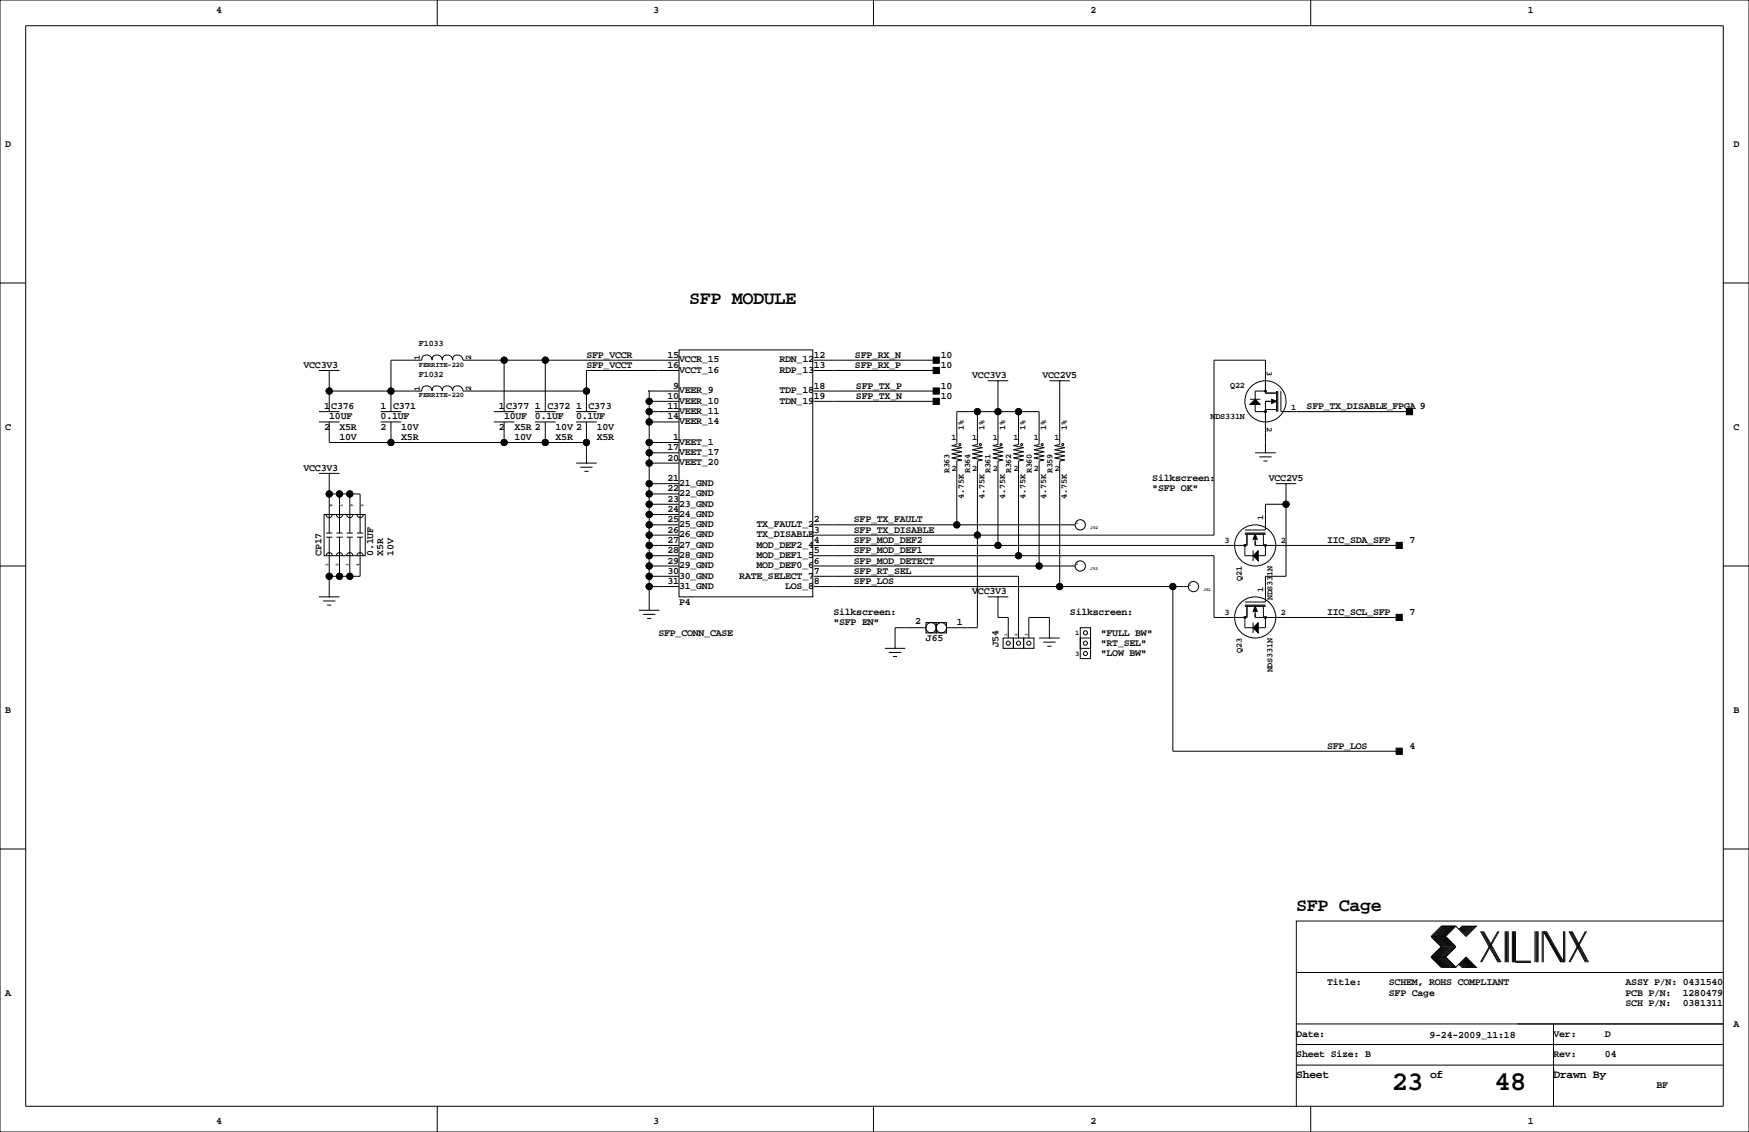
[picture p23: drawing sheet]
<svg xmlns="http://www.w3.org/2000/svg" width="432mm" height="279mm" viewBox="0 0 432 279" stroke-linecap="round" stroke-linejoin="round" font-family="sans-serif">
<defs><g id="words">
<g font-size="6.7">
<text x="343.6" y="269.1">23</text>
<text x="369" y="269.1">48</text>
</g>
<g font-size="4.6">
<text x="170.2" y="75.1">SFP MODULE</text>
<text x="320" y="224.9">SFP Cage</text>
</g>
<g font-size="2.8">
<text x="320" y="266">Sheet</text>
<text x="353.1" y="266">of</text>
<text x="383.5" y="266">Drawn By</text>
</g>
<g font-size="2.5">
<text x="53.3" y="3.2">4</text>
<text x="161.3" y="3.2">3</text>
<text x="269.2" y="3.2">2</text>
<text x="377.2" y="3.2">1</text>
<text x="1.3" y="36.2">D</text>
<text x="428" y="36.2">D</text>
<text x="144.8" y="88.3">SFP_VCCR</text>
<text x="164.8" y="88.3">15</text>
<text x="167.6" y="89.5">VCCR_15</text>
<text x="192.4" y="89.5">RDN_12</text>
<text x="200.9" y="88.3">12</text>
<text x="211.1" y="88.3">SFP_RX_N</text>
<text x="232.3" y="88.3">10</text>
<text x="74.9" y="90.8">VCC3V3</text>
<text x="144.8" y="90.8">SFP_VCCT</text>
<text x="164.8" y="90.8">16</text>
<text x="166.2" y="95.9">9</text>
<text x="167.6" y="92">VCCT_16</text>
<text x="192.4" y="92">RDP_13</text>
<text x="200.9" y="95.9">18</text>
<text x="200.9" y="90.8">13</text>
<text x="211.1" y="90.8">SFP_RX_P</text>
<text x="211.3" y="95.9">SFP_TX_P</text>
<text x="232.3" y="95.9">10</text>
<text x="232.3" y="90.8">10</text>
<text x="240" y="93.4">VCC3V3</text>
<text x="257.4" y="93.4">VCC2V5</text>
<text x="80" y="101">1</text>
<text x="81.8" y="101">C376</text>
<text x="94" y="101">1</text>
<text x="97" y="101">C371</text>
<text x="123.2" y="101">1</text>
<text x="125" y="101">C377</text>
<text x="132.1" y="101">1</text>
<text x="135.1" y="101">C372</text>
<text x="142.2" y="101">1</text>
<text x="145.3" y="101">C373</text>
<text x="164.8" y="98.4">10</text>
<text x="164.8" y="101">11</text>
<text x="167.6" y="99.6">VEER_10</text>
<text x="167.6" y="97.1">VEER_9</text>
<text x="192.4" y="99.6">TDN_19</text>
<text x="192.4" y="97.1">TDP_18</text>
<text x="200.9" y="98.4">19</text>
<text x="211.3" y="98.4">SFP_TX_N</text>
<text x="232.3" y="98.4">10</text>
<text x="322.6" y="101">SFP_TX_DISABLE_FPGA 9</text>
<text x="1.3" y="106.1">C</text>
<text x="80" y="106.1">2</text>
<text x="81.3" y="103.5">10UF</text>
<text x="83.8" y="106.1">X5R</text>
<text x="94" y="106.1">2</text>
<text x="94" y="103.5">0.1UF</text>
<text x="99.1" y="106.1">10V</text>
<text x="123.2" y="106.1">2</text>
<text x="124.5" y="103.5">10UF</text>
<text x="127" y="106.1">X5R 2</text>
<text x="132.1" y="103.5">0.1UF</text>
<text x="137.2" y="106.1">10V 2</text>
<text x="142.2" y="103.5">0.1UF</text>
<text x="147.3" y="106.1">10V</text>
<text x="164.8" y="103.5">14</text>
<text x="167.6" y="104.7">VEER_14</text>
<text x="167.6" y="102.2">VEER_11</text>
<text x="428" y="106.1">C</text>
<text x="83.8" y="108.6">10V</text>
<text x="99.1" y="108.6">X5R</text>
<text x="127" y="108.6">10V</text>
<text x="137.2" y="108.6">X5R</text>
<text x="147.3" y="108.6">X5R</text>
<text x="164.8" y="113.7">20</text>
<text x="164.8" y="111.1">17</text>
<text x="166.2" y="108.6">1</text>
<text x="167.6" y="112.3">VEET_17</text>
<text x="167.6" y="109.8">VEET_1</text>
<text x="74.9" y="116.2">VCC3V3</text>
<text x="164.8" y="118.8">21</text>
<text x="167.6" y="119.9">21_GND</text>
<text x="167.6" y="114.9">VEET_20</text>
<text x="284.5" y="118.8">Silkscreen:</text>
<text x="313.3" y="118.8">VCC2V5</text>
<text x="164.8" y="121.3">22</text>
<text x="164.8" y="123.8">23</text>
<text x="167.6" y="122.5">22_GND</text>
<text x="167.6" y="125">23_GND</text>
<text x="284.5" y="121.3">&quot;SFP OK&quot;</text>
<text x="164.8" y="126.4">24</text>
<text x="164.8" y="128.9">25</text>
<text x="164.8" y="131.5">26</text>
<text x="167.6" y="127.6">24_GND</text>
<text x="167.6" y="130.1">25_GND</text>
<text x="186.8" y="130.1">TX_FAULT_2</text>
<text x="200.9" y="131.5">3</text>
<text x="200.9" y="128.9">2</text>
<text x="210.8" y="128.9">SFP_TX_FAULT</text>
<text x="210.8" y="131.5">SFP_TX_DISABLE</text>
<text x="79.4" y="137.2" transform="rotate(-90 79.4 137.2)">CP17</text>
<text x="92.1" y="137.2" transform="rotate(-90 92.1 137.2)">0.1UF</text>
<text x="94.6" y="137.2" transform="rotate(-90 94.6 137.2)">X5R</text>
<text x="97.2" y="137.2" transform="rotate(-90 97.2 137.2)">10V</text>
<text x="164.8" y="134">27</text>
<text x="164.8" y="136.5">28</text>
<text x="167.6" y="132.6">26_GND</text>
<text x="167.6" y="135.2">27_GND</text>
<text x="167.6" y="137.7">28_GND</text>
<text x="186.8" y="137.7">MOD_DEF1_5</text>
<text x="186.8" y="135.2">MOD_DEF2_4</text>
<text x="186.8" y="132.6">TX_DISABLE</text>
<text x="200.9" y="136.5">5</text>
<text x="200.9" y="134">4</text>
<text x="210.8" y="136.5">SFP_MOD_DEF1</text>
<text x="210.8" y="134">SFP_MOD_DEF2</text>
<text x="327.7" y="134">IIC_SDA_SFP</text>
<text x="348" y="134">7</text>
<text x="164.8" y="139.1">29</text>
<text x="164.8" y="141.6">30</text>
<text x="167.6" y="140.3">29_GND</text>
<text x="167.6" y="142.8">30_GND</text>
<text x="182.5" y="142.8">RATE_SELECT_7</text>
<text x="186.8" y="140.3">MOD_DEF0_6</text>
<text x="200.9" y="141.6">7</text>
<text x="200.9" y="139.1">6</text>
<text x="210.8" y="139.1">SFP_MOD_DETECT</text>
<text x="210.8" y="141.6">SFP_RT_SEL</text>
<text x="164.8" y="144.2">31</text>
<text x="167.6" y="145.3">31_GND</text>
<text x="167.6" y="149.2">P4</text>
<text x="193.8" y="145.3">LOS_8</text>
<text x="200.9" y="144.2">8</text>
<text x="210.8" y="144.2">SFP_LOS</text>
<text x="240" y="146.7">VCC3V3</text>
<text x="205.7" y="154.3">&quot;SFP EN&quot;</text>
<text x="205.7" y="151.8">Silkscreen:</text>
<text x="225.9" y="153.9">2</text>
<text x="236.2" y="154.3">1</text>
<text x="264.2" y="151.8">Silkscreen:</text>
<text x="327.7" y="151.8">IIC_SCL_SFP</text>
<text x="348" y="151.8">7</text>
<text x="162.6" y="156.9">SFP_CONN_CASE</text>
<text x="228.6" y="158.1">J65</text>
<text x="246.5" y="159.8" transform="rotate(-90 246.5 159.8)">J54</text>
<text x="271.8" y="159.4">&quot;RT_SEL&quot;</text>
<text x="271.8" y="161.9">&quot;LOW BW&quot;</text>
<text x="271.8" y="156.9">&quot;FULL BW&quot;</text>
<text x="1.3" y="175.9">B</text>
<text x="428" y="175.9">B</text>
<text x="327.7" y="184.8">SFP_LOS</text>
<text x="348" y="184.8">4</text>
<text x="1.3" y="245.8">A</text>
<text x="327.7" y="243.2">Title:</text>
<text x="342.9" y="243.2">SCHEM, ROHS COMPLIANT</text>
<text x="342.9" y="245.8">SFP Cage</text>
<text x="401.3" y="243.2">ASSY P/N: 0431540</text>
<text x="401.3" y="245.8">PCB P/N:</text>
<text x="415.5" y="245.8">1280479</text>
<text x="401.3" y="248.3">SCH P/N:</text>
<text x="415.5" y="248.3">0381311</text>
<text x="320" y="255.9">Date:</text>
<text x="352.9" y="256.1">9-24-2009_11:18</text>
<text x="383.5" y="255.9">Ver:</text>
<text x="396.2" y="255.9">D</text>
<text x="428" y="253.4">A</text>
<text x="320" y="261">Sheet Size: B</text>
<text x="383.5" y="261">Rev:</text>
<text x="396.2" y="261">04</text>
<text x="408.9" y="268.6">BF</text>
<text x="53.3" y="277.5">4</text>
<text x="161.3" y="277.5">3</text>
<text x="269.2" y="277.5">2</text>
<text x="377.2" y="277.5">1</text>
</g>
<g font-size="2.1">
<text x="103.4" y="85.4">F1033</text>
<text x="103.6" y="88.9" transform="rotate(-90 103.6 88.9)">1</text>
<text x="116.3" y="88.9" transform="rotate(-90 116.3 88.9)">2</text>
<text x="103.4" y="93">F1032</text>
<text x="303.7" y="95.7">Q22</text>
<text x="312.7" y="91.5" transform="rotate(90 312.7 91.5)">3</text>
<text x="103.6" y="96.5" transform="rotate(-90 103.6 96.5)">1</text>
<text x="116.3" y="96.5" transform="rotate(-90 116.3 96.5)">2</text>
<text x="318.8" y="101.1">1</text>
<text x="238" y="106.2" transform="rotate(-90 238 106.2)">1%</text>
<text x="243.1" y="106.2" transform="rotate(-90 243.1 106.2)">1%</text>
<text x="248.1" y="106.2" transform="rotate(-90 248.1 106.2)">1%</text>
<text x="253.2" y="106.2" transform="rotate(-90 253.2 106.2)">1%</text>
<text x="258.3" y="106.2" transform="rotate(-90 258.3 106.2)">1%</text>
<text x="263.4" y="106.2" transform="rotate(-90 263.4 106.2)">1%</text>
<text x="298.9" y="103.4">NDS331N</text>
<text x="312.7" y="105.4" transform="rotate(90 312.7 105.4)">2</text>
<text x="234.9" y="108.7">1</text>
<text x="240" y="108.7">1</text>
<text x="245.1" y="108.7">1</text>
<text x="250.2" y="108.7">1</text>
<text x="255.3" y="108.7">1</text>
<text x="260.3" y="108.7">1</text>
<text x="234.4" y="116.8" transform="rotate(-90 234.4 116.8)">R363</text>
<text x="234.9" y="116.3">2</text>
<text x="239.5" y="116.8" transform="rotate(-90 239.5 116.8)">R364</text>
<text x="240" y="116.3">2</text>
<text x="244.6" y="116.8" transform="rotate(-90 244.6 116.8)">R361</text>
<text x="245.1" y="116.3">2</text>
<text x="249.7" y="116.8" transform="rotate(-90 249.7 116.8)">R362</text>
<text x="250.2" y="116.3">2</text>
<text x="254.7" y="116.8" transform="rotate(-90 254.7 116.8)">R360</text>
<text x="255.3" y="116.3">2</text>
<text x="259.8" y="116.8" transform="rotate(-90 259.8 116.8)">R359</text>
<text x="260.3" y="116.3">2</text>
<text x="238" y="123.2" transform="rotate(-90 238 123.2)">4.75K</text>
<text x="243.1" y="123.2" transform="rotate(-90 243.1 123.2)">4.75K</text>
<text x="248.1" y="123.2" transform="rotate(-90 248.1 123.2)">4.75K</text>
<text x="253.2" y="123.2" transform="rotate(-90 253.2 123.2)">4.75K</text>
<text x="258.3" y="123.2" transform="rotate(-90 258.3 123.2)">4.75K</text>
<text x="263.4" y="123.2" transform="rotate(-90 263.4 123.2)">4.75K</text>
<text x="311.9" y="128.3" transform="rotate(-90 311.9 128.3)">1</text>
<text x="302.3" y="134.1">3</text>
<text x="316.2" y="134.1">2</text>
<text x="306.6" y="143.3" transform="rotate(-90 306.6 143.3)">Q21</text>
<text x="311.9" y="146" transform="rotate(-90 311.9 146)">1</text>
<text x="314.2" y="148.2" transform="rotate(-90 314.2 148.2)">NDS331N</text>
<text x="302.3" y="151.9">3</text>
<text x="316.2" y="151.9">2</text>
<text x="306.6" y="161.1" transform="rotate(-90 306.6 161.1)">Q23</text>
<text x="314.2" y="166" transform="rotate(-90 314.2 166)">NDS331N</text>
</g>
<g font-size="1.8">
<text x="103.4" y="90.5">FERRITE-220</text>
<text x="103.4" y="98.1">FERRITE-220</text>
<text x="265.4" y="161.9">3</text>
<text x="265.4" y="156.8">1</text>
</g>
<g font-size="1.1">
<text x="81.4" y="124.5" transform="rotate(90 81.4 124.5)">8</text>
<text x="84" y="124.5" transform="rotate(90 84 124.5)">7</text>
<text x="86.5" y="124.5" transform="rotate(90 86.5 124.5)">6</text>
<text x="89.1" y="124.5" transform="rotate(90 89.1 124.5)">5</text>
<text x="265.6" y="129.3">1</text>
<text x="269.2" y="130.5">J52</text>
<text x="81" y="139.7" transform="rotate(-90 81 139.7)">1</text>
<text x="83.6" y="139.7" transform="rotate(-90 83.6 139.7)">2</text>
<text x="86.1" y="139.7" transform="rotate(-90 86.1 139.7)">3</text>
<text x="88.6" y="139.7" transform="rotate(-90 88.6 139.7)">4</text>
<text x="265.6" y="139.4">1</text>
<text x="269.2" y="140.7">J53</text>
<text x="293.5" y="144.5">1</text>
<text x="297.2" y="145.8">J51</text>
<text x="248.7" y="157" transform="rotate(-90 248.7 157)">1</text>
<text x="251.2" y="157" transform="rotate(-90 251.2 157)">2</text>
<text x="253.7" y="157" transform="rotate(-90 253.7 157)">3</text>
</g>
</g></defs>
<g fill="none" stroke="#000" stroke-width=".25">
<path d="M0 0h431.8v279.4h-431.8zM6.3 6.4h419.1v266.6h-419.1zM107.9 0v6.4M215.6 0v6.4M323.6 0v6.4M0 69.8h6.3M425.4 69.8h6.4M78.7 91.4h5.1M81.3 91.4h.1M81.3 91.4v10.2M81.3 96.5h22.8M104.1 88.9h-7.6v12.7"/>
<path d="M104.2 88.9a1.26 1.26 0 0 1 1.2-1.4 1.26 1.26 0 0 1 1.3 1.4M105.4 95.3a1.02 1.02 0 0 0-1.2 1.2M105.4 95.2a1.27 1.27 0 0 1 1.3 1.3M106.7 88.9a1.26 1.26 0 0 1 1.3-1.4 1.26 1.26 0 0 1 1.2 1.4 1.27 1.27 0 0 1 1.3-1.3 1.27 1.27 0 0 1 1.3 1.3 1.27 1.27 0 0 1 1.2-1.3 1.27 1.27 0 0 1 1.3 1.3h53.3M107.9 95.3a1.02 1.02 0 0 0-1.2 1.2M107.9 95.2a1.27 1.27 0 0 1 1.3 1.3 1.05 1.05 0 0 1 1.3-1.2M110.5 95.2a1.27 1.27 0 0 1 1.3 1.3 1.05 1.05 0 0 1 1.2-1.2M113 95.2a1.27 1.27 0 0 1 1.3 1.3h30.5M124.5 88.9v12.7M134.6 88.9v12.7M160 96.5h7.6M160 99.1h7.6"/>
<path d="M160.3 96.5v54.1M167.6 86.4h33.1v60.9h-33.1zM167.6 91.4h-22.8v10.2M200.9 88.9h30.2M200.9 96.5h30.2M200.9 91.4h30.2M200.9 99.1h30.2M243.8 94h5.1M246.4 94h.1M246.4 94v15.7l-1.3 .3 2.5 .5-2.5 .5 2.5 .5-2.5 .5 2.5 .5-2.5 .5 2.5 .5-1.2 .3v20.8M259.1 94h5.1M261.6 94h.1"/>
<path d="M261.6 94v15.7l-1.3 .3 2.6 .5-2.6 .5 2.6 .5-2.6 .5 2.6 .5-2.6 .5 2.6 .5-1.3 .3v31M308.6 98.6h2.5M309.9 99.8v1.8h2.5M312.4 96.5h-2.5v2.1M313.9 99.1h-1.5v12.7M315.2 97h-2.8v-8.1h-12.7v43.2h-98.8M315.2 96.5v5.1M315.5 96.5v5.1M316.2 96.5v5.1h31.8M78.7 101.6h5.1M78.7 104.1h5.1M78.7 116.8h5.1"/>
<path d="M81.3 116.8h.1M81.3 104.1v5.1h63.5M81.3 116.8v14.8M94 101.6h5.1M94 104.1h5.1M96.5 104.1v5.1M121.9 101.6h5.1M121.9 104.1h5.1M124.5 104.1v5.1M132.1 101.6h5.1M132.1 104.1h5.1M134.6 104.1v5.1"/>
<path d="M142.2 101.6h5.1M142.2 104.1h5.1M142.2 114.3h5.1M143.3 115.3h3M144.3 116.3h1M144.8 114.3h.1M144.8 104.1v10.2M160 101.6h7.6M160 104.1h7.6M160 109.2h7.6M160 111.8h7.6M160 114.3h7.6"/>
<path d="M160 119.4h7.6M241.3 101.6v8.1l-1.3 .3 2.6 .5-2.6 .5 2.6 .5-2.6 .5 2.6 .5-2.6 .5 2.6 .5-1.3 .3v41.1h-7.6M251.5 101.6v8.1l-1.3 .3 2.5 .5-2.5 .5 2.5 .5-2.5 .5 2.5 .5-2.5 .5 2.5 .5-1.2 .3v23.4M309.9 111.8h5.1M310.9 112.8h3M311.9 113.8h1M312.4 111.8h.1M312.4 101.1h2.8M315 119.4h5M317.5 119.4h.1M317.5 119.4v22.8h-5.1v6.4h-5.1M0 139.7h6.3"/>
<path d="M80 127h10.2v10.2h-10.2zM80.5 127a.76 .76 0 0 0 .8 .8 .76 .76 0 0 0 .7-.8M80.5 137.2a.76 .76 0 0 1 .8-.8 .76 .76 0 0 1 .7 .8M80.5 131.6h1.5M80.5 132.6h1.5M81.3 132.6v14.7M81.3 121.9h7.6v9.7M83.1 127a.76 .76 0 0 0 .7 .8 .76 .76 0 0 0 .8-.8M83.1 137.2a.76 .76 0 0 1 .7-.8 .76 .76 0 0 1 .8 .8M83.1 131.6h1.5M83.1 132.6h1.5M83.8 121.9v9.7"/>
<path d="M83.8 132.6v9.6M85.6 127a.76 .76 0 0 0 .8 .8 .76 .76 0 0 0 .7-.8M85.6 137.2a.76 .76 0 0 1 .8-.8 .76 .76 0 0 1 .7 .8M85.6 131.6h1.5M85.6 132.6h1.5M86.4 121.9v9.7M86.4 132.6v9.6M88.1 127a.76 .76 0 0 0 .8 .8 .76 .76 0 0 0 .8-.8M88.1 137.2a.76 .76 0 0 1 .8-.8 .76 .76 0 0 1 .8 .8M88.1 131.6h1.6M88.1 132.6h1.6M88.9 132.6v9.6h-7.6"/>
<path d="M160 134.6h7.6M160 132.1h7.6M160 121.9h7.6M160 124.5h7.6M160 127h7.6M160 129.5h7.6M160 137.2h7.6M160 139.7h7.6M200.9 137.2h98.8v15.2h8.1v-2.8M200.9 129.5h64.5M200.9 139.7h64.5M236.2 129.5v-15.7l1.3-.3-2.6-.5 2.6-.5-2.6-.5 2.6-.5-2.6-.5 2.6-.5-2.6-.5 1.3-.3v-8.1h20.3v8.1l-1.2 .3 2.5 .5-2.5 .5 2.5 .5-2.5 .5 2.5 .5-2.5 .5 2.5 .5-1.3 .3v25.9"/>
<path d="M307.3 134.6v2.6h2.1M307.3 131.6h5.1M307.3 131.8h5.1M307.8 131.8v2.8h-106.9M309.4 135.9v2.5M309.9 133.1v1.5h35.5M311.9 131.8v2.8M312.4 134.6v2.6h-1.8M317.5 124.5h-5.1v6.3h-5.1M425.4 139.7h6.4M78.7 147.3h5.1M79.8 148.3h3"/>
<path d="M80.8 149.4h1M81.3 147.3h.1M157.7 150.6h5.1M158.7 151.6h3.1M159.8 152.7h1M160 142.2h7.6M160 144.8h7.6M160.3 150.6h.1M200.9 142.2h50.6v15.3M200.9 144.8h92.5M228.6 153.7h2.5v2.5h-2.5zM228.6 154.9h-7.6v5.1"/>
<path d="M231.1 153.7h2.6v2.5h-2.6zM243.8 147.3h5.1M246.4 147.3h.1M246.4 147.3v5.1h2.5v5.1M247.6 157.5h2.6v2.5h-2.6zM250.2 157.5h2.5v2.5h-2.5zM252.7 157.5h2.6v2.5h-2.6zM254 157.5v-5.1h5.1v5.1M256.5 157.5h5.1M257.6 158.5h3M258.6 159.5h1M259.1 157.5h.1"/>
<path d="M266.7 157.5h2.5v2.5h-2.5zM266.7 154.9h2.5v7.7h-2.5zM289.6 144.8v40.6h55.8M307.3 152.4v2.5h2.1M307.3 149.4h5.1M307.3 149.6h5.1M309.4 153.7v2.5M309.9 150.9v1.5h35.5M311.9 149.6v2.8M312.4 152.4v2.5h-1.8M218.4 160h5.1M219.5 161h3"/>
<path d="M220.5 162.1h1M221 160h.1M0 209.5h6.3M425.4 209.5h6.4M353.3 236.2l2.6 2.6h3.5M353.3 231.1l2.6 2.6-2.6 2.5M353.3 236.2h3.6M353.3 231.1h3.6M356.1 228.6l-2.5 2.5 2.5 2.6-2.5 2.5 2.5 2.6M356.4 228.6l-2.6 2.5 2.6 2.6-2.6 2.5 2.6 2.6M356.6 228.6l-2.5 2.5 2.5 2.6-2.5 2.5 2.5 2.6M356.9 228.6l-2.6 2.5 2.6 2.6-2.6 2.5 2.6 2.6"/>
<path d="M356.9 231.1l2.5 2.6-2.5 2.5M356.9 236.2l2.5 2.6M357.1 228.6l-2.5 2.5 2.5 2.6-2.5 2.5 2.5 2.6M357.4 228.6l-2.6 2.5 2.6 2.6-2.6 2.5 2.6 2.6M357.6 228.6l-2.5 2.5 2.5 2.6-2.5 2.5 2.5 2.6M357.9 228.6l-2.6 2.5 2.6 2.6-2.6 2.5 2.6 2.6M358.1 228.6l-2.5 2.5 2.5 2.6-2.5 2.5 2.5 2.6M358.4 228.6l-2.5 2.5 2.5 2.6-2.5 2.5 2.5 2.6M358.6 228.6l-2.5 2.5 2.5 2.6-2.5 2.5 2.5 2.6M358.9 228.6l-2.5 2.5 2.5 2.6-2.5 2.5 2.5 2.6M359.2 228.6l-2.6 2.5 2.6 2.6-2.6 2.5 2.6 2.6M359.4 228.6l2.5 2.5 2.6-2.5h-3.6l-.7 .8"/>
<path d="M359.4 228.6h-3.5l-2.6 2.5M359.4 228.6l-2.5 2.5M360.2 238l.7 .8h3.6l-2.6-2.6-2.5 2.6M360.4 237.7l1 1.1M360.4 238l.8 .8M360.7 237.5l1.2 1.3M360.7 237.7l1 1.1M360.9 237.2l1.6 1.6M360.9 237.5l1.3 1.3M361.2 237l1.8 1.8M361.2 237.2l1.5 1.6M361.2 228.6l-.8 .8"/>
<path d="M361.4 236.7l2.1 2.1M361.4 237l1.8 1.8M361.4 228.6l-1 1M361.7 236.5l2.3 2.3M361.7 236.7l2 2.1M361.7 228.6l-1 1M361.9 236.5l2.3 2.3M361.9 228.6l-1.2 1.3M362.2 228.6l-1.3 1.3M362.5 228.6l-1.6 1.5M362.7 228.6l-1.5 1.5M363 228.6l-1.8 1.8"/>
<path d="M363.2 228.6l-1.8 1.8M363.5 228.6l-2.1 2M363.7 228.6l-2 2M364 228.6l-2.3 2.3M364.2 228.6l-2.3 2.3M365.5 229.9l4.3 7.6M365.8 229.9l4.3 7.6M366 229.9l4.3 7.6M366.3 229.9l4.3 7.6M369.8 229.9l-4.3 7.6M370.1 229.9l-4.3 7.6M371.6 229.9v7.6"/>
<path d="M371.9 229.9v7.6M372.1 229.9v7.6M372.4 229.9v7.6M373.4 229.9v7.6M373.6 229.9v7.6M373.9 229.9v7.6M374.1 229.9v7.6h3.9M374.1 237.2h3.9M379 229.9v7.6M379.2 229.9v7.6M379.5 229.9v7.6M379.7 229.9v7.6"/>
<path d="M380.7 229.9v7.6M381 237.5v-7.6l4.3 7.6M381.3 229.9l4.3 7.6M381.5 229.9l4.3 7.6M381.8 229.9l4.3 7.6v-7.6M386.3 229.9v7.6M387.3 229.9l4.1 7.6M387.6 229.9l4.1 7.6M387.9 229.9l4 7.6M388.1 229.9l4.1 7.6M391.4 229.9l-4.1 7.6M391.7 229.9l-4.1 7.6"/>
<path d="M425.4 227.3h-105.4v35.6M320 257.8h105.4M320 252.7h105.4M320 240h105.4M383.5 252.7v20.3M107.9 273v6.4M215.6 273v6.4M320 262.9v10.1M320 262.9h105.4M323.6 273v6.4M383.5 264.2h.1"/>
<circle cx="81.3" cy="96.5" r=".76"/>
<circle cx="96.5" cy="96.5" r=".76"/>
<circle cx="124.5" cy="88.9" r=".76"/>
<circle cx="134.6" cy="88.9" r=".76"/>
<circle cx="144.8" cy="96.5" r=".76"/>
<circle cx="160.3" cy="99.1" r=".76"/>
<circle cx="312.4" cy="99.1" r="5.1"/>
<circle cx="312.4" cy="96.5" r=".25"/>
<circle cx="96.5" cy="109.2" r=".76"/>
<circle cx="124.5" cy="109.2" r=".76"/>
<circle cx="134.6" cy="109.2" r=".76"/>
<circle cx="144.8" cy="109.2" r=".76"/>
<circle cx="160.3" cy="119.4" r=".76"/>
<circle cx="160.3" cy="109.2" r=".76"/>
<circle cx="160.3" cy="101.6" r=".76"/>
<circle cx="160.3" cy="114.3" r=".76"/>
<circle cx="160.3" cy="104.1" r=".76"/>
<circle cx="160.3" cy="111.8" r=".76"/>
<circle cx="237" cy="109.7" r=".25"/>
<circle cx="241.3" cy="101.6" r=".76"/>
<circle cx="242.1" cy="109.7" r=".25"/>
<circle cx="246.4" cy="101.6" r=".76"/>
<circle cx="247.1" cy="109.7" r=".25"/>
<circle cx="251.5" cy="101.6" r=".76"/>
<circle cx="252.2" cy="109.7" r=".25"/>
<circle cx="257.3" cy="109.7" r=".25"/>
<circle cx="262.4" cy="109.7" r=".25"/>
<circle cx="312.4" cy="101.6" r=".25"/>
<circle cx="81.3" cy="121.9" r=".76"/>
<circle cx="83.8" cy="121.9" r=".76"/>
<circle cx="86.4" cy="121.9" r=".76"/>
<circle cx="160.3" cy="132.1" r=".76"/>
<circle cx="160.3" cy="121.9" r=".76"/>
<circle cx="160.3" cy="134.6" r=".76"/>
<circle cx="160.3" cy="127" r=".76"/>
<circle cx="160.3" cy="139.7" r=".76"/>
<circle cx="160.3" cy="129.5" r=".76"/>
<circle cx="160.3" cy="124.5" r=".76"/>
<circle cx="160.3" cy="137.2" r=".76"/>
<circle cx="236.2" cy="129.5" r=".76"/>
<circle cx="241.3" cy="132.1" r=".76"/>
<circle cx="246.4" cy="134.6" r=".76"/>
<circle cx="251.5" cy="137.2" r=".76"/>
<circle cx="256.5" cy="139.7" r=".76"/>
<circle cx="266.7" cy="139.7" r="1.27"/>
<circle cx="266.7" cy="129.5" r="1.27"/>
<circle cx="307.3" cy="134.6" r=".25"/>
<circle cx="309.9" cy="134.6" r="5.1"/>
<circle cx="312.4" cy="134.6" r=".25"/>
<circle cx="317.5" cy="124.5" r=".76"/>
<circle cx="81.3" cy="142.2" r=".76"/>
<circle cx="83.8" cy="142.2" r=".76"/>
<circle cx="86.4" cy="142.2" r=".76"/>
<circle cx="160.3" cy="144.8" r=".76"/>
<circle cx="160.3" cy="142.2" r=".76"/>
<circle cx="229.9" cy="154.9" r="1.27"/>
<circle cx="232.4" cy="154.9" r="1.27"/>
<circle cx="248.9" cy="158.8" r=".51"/>
<circle cx="251.5" cy="158.7" r=".51"/>
<circle cx="254" cy="158.7" r=".51"/>
<circle cx="261.6" cy="144.8" r=".76"/>
<circle cx="268" cy="158.7" r=".51"/>
<circle cx="268" cy="156.2" r=".51"/>
<circle cx="289.6" cy="144.8" r=".76"/>
<circle cx="294.6" cy="144.8" r="1.27"/>
<circle cx="307.3" cy="152.4" r=".25"/>
<circle cx="309.9" cy="152.4" r="5.1"/>
<circle cx="312.4" cy="152.4" r=".25"/>
<circle cx="268" cy="161.3" r=".51"/>
</g>
<g fill="#000" stroke="#000" stroke-width=".25">
<path d="M230.4 90.7h1.5v1.5h-1.5z" fill-rule="evenodd"/>
<path d="M230.4 95.8h1.5v1.5h-1.5z" fill-rule="evenodd"/>
<path d="M230.4 98.3h1.5v1.5h-1.5z" fill-rule="evenodd"/>
<path d="M230.4 88.1h1.5v1.6h-1.5z" fill-rule="evenodd"/>
<path d="M308.6 99.8l1.3-1.2 1.2 1.2z" fill-rule="evenodd"/>
<path d="M313.9 98.6l1.3 .5-1.3 .5z" fill-rule="evenodd"/>
<path d="M347.2 100.8h1.5v1.6h-1.5z" fill-rule="evenodd"/>
<path d="M309.9 131.8l.5 1.3h-1z" fill-rule="evenodd"/>
<path d="M310.6 135.9v2.5l-1.2-1.2z" fill-rule="evenodd"/>
<path d="M344.7 133.9h1.5v1.5h-1.5z" fill-rule="evenodd"/>
<path d="M309.9 149.6l.5 1.3h-1z" fill-rule="evenodd"/>
<path d="M310.6 153.7v2.5l-1.2-1.3z" fill-rule="evenodd"/>
<path d="M344.7 151.6h1.5v1.6h-1.5z" fill-rule="evenodd"/>
<path d="M344.7 184.7h1.5v1.5h-1.5z" fill-rule="evenodd"/>
<circle cx="81.3" cy="96.5" r=".76"/>
<circle cx="96.5" cy="96.5" r=".76"/>
<circle cx="124.5" cy="88.9" r=".76"/>
<circle cx="134.6" cy="88.9" r=".76"/>
<circle cx="144.8" cy="96.5" r=".76"/>
<circle cx="160.3" cy="99.1" r=".76"/>
<circle cx="96.5" cy="109.2" r=".76"/>
<circle cx="124.5" cy="109.2" r=".76"/>
<circle cx="134.6" cy="109.2" r=".76"/>
<circle cx="144.8" cy="109.2" r=".76"/>
<circle cx="160.3" cy="119.4" r=".76"/>
<circle cx="160.3" cy="109.2" r=".76"/>
<circle cx="160.3" cy="101.6" r=".76"/>
<circle cx="160.3" cy="114.3" r=".76"/>
<circle cx="160.3" cy="104.1" r=".76"/>
<circle cx="160.3" cy="111.8" r=".76"/>
<circle cx="241.3" cy="101.6" r=".76"/>
<circle cx="246.4" cy="101.6" r=".76"/>
<circle cx="251.5" cy="101.6" r=".76"/>
<circle cx="81.3" cy="121.9" r=".76"/>
<circle cx="83.8" cy="121.9" r=".76"/>
<circle cx="86.4" cy="121.9" r=".76"/>
<circle cx="160.3" cy="132.1" r=".76"/>
<circle cx="160.3" cy="121.9" r=".76"/>
<circle cx="160.3" cy="134.6" r=".76"/>
<circle cx="160.3" cy="127" r=".76"/>
<circle cx="160.3" cy="139.7" r=".76"/>
<circle cx="160.3" cy="129.5" r=".76"/>
<circle cx="160.3" cy="124.5" r=".76"/>
<circle cx="160.3" cy="137.2" r=".76"/>
<circle cx="236.2" cy="129.5" r=".76"/>
<circle cx="241.3" cy="132.1" r=".76"/>
<circle cx="246.4" cy="134.6" r=".76"/>
<circle cx="251.5" cy="137.2" r=".76"/>
<circle cx="256.5" cy="139.7" r=".76"/>
<circle cx="317.5" cy="124.5" r=".76"/>
<circle cx="81.3" cy="142.2" r=".76"/>
<circle cx="83.8" cy="142.2" r=".76"/>
<circle cx="86.4" cy="142.2" r=".76"/>
<circle cx="160.3" cy="144.8" r=".76"/>
<circle cx="160.3" cy="142.2" r=".76"/>
<circle cx="261.6" cy="144.8" r=".76"/>
<circle cx="289.6" cy="144.8" r=".76"/>
</g>
<use href="#words"/>
</svg>
